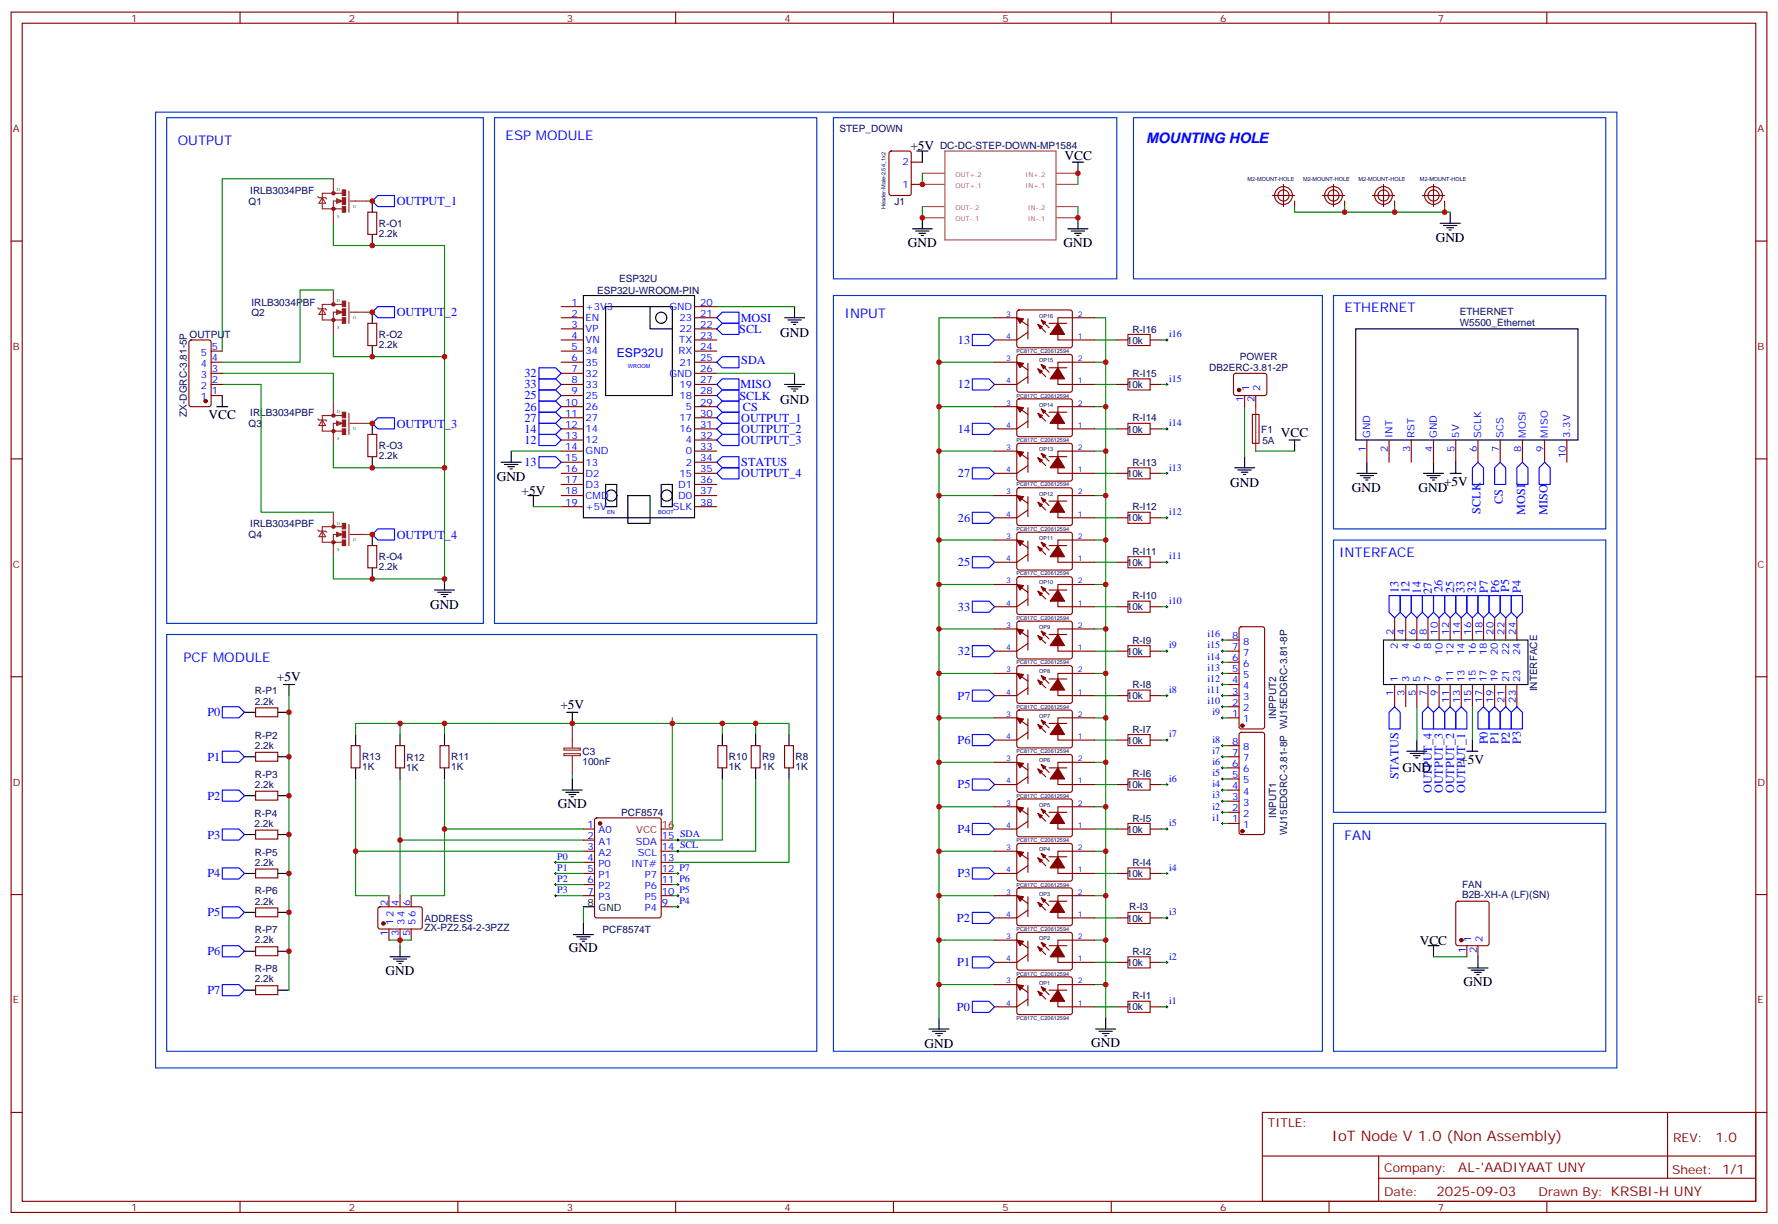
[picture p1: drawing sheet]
<svg xmlns="http://www.w3.org/2000/svg" width="564mm" height="389mm" viewBox="0 0 564 389" stroke-linecap="round" stroke-linejoin="round" font-family="sans-serif">
<defs><g id="words">
<text font-size="4.6" fill="#00f" x="363.9" y="45.3">MOUNTING HOLE</text>
<text font-size="4.6" fill="#800" x="422.8" y="362.1">IoT Node V 1.0 (Non Assembly)</text>
<g font-size="4.2" fill="#00f">
<text x="56.4" y="46.2">OUTPUT</text>
<text x="160.5" y="44.4">ESP MODULE</text>
<text x="268.1" y="100.9">INPUT</text>
<text x="426.9" y="99.1">ETHERNET</text>
<text x="425.1" y="176.7">INTERFACE</text>
<text x="58.2" y="210.2">PCF MODULE</text>
<text x="426.9" y="266.7">FAN</text>
</g>
<g font-size="4.2">
<text x="289" y="47.6">+5V</text>
<text x="338" y="50.8">VCC</text>
<text x="455.8" y="76.9">GND</text>
<text x="288.2" y="78.3">GND</text>
<text x="337.6" y="78.3">GND</text>
<text x="247.6" y="106.9">GND</text>
<text x="247.6" y="128.1">GND</text>
<text x="66.2" y="133.1">VCC</text>
<text x="406.6" y="138.6">VCC</text>
<text x="157.7" y="152.8">GND</text>
<text x="390.5" y="154.6">GND</text>
<text x="458.4" y="154.2">+5V</text>
<text x="165.6" y="157">+5V</text>
<text x="429.2" y="156.3">GND</text>
<text x="450.4" y="156.3">GND</text>
<text x="136.5" y="193.4">GND</text>
<text x="87.9" y="216.2">+5V</text>
<text x="177.9" y="225">+5V</text>
<text x="445.2" y="245.2">GND</text>
<text x="463.6" y="242.4">+5V</text>
<text x="177.1" y="256.4">GND</text>
<text x="450.7" y="299.8">VCC</text>
<text x="180.6" y="302.3">GND</text>
<text x="122.4" y="309.4">GND</text>
<text x="464.6" y="312.9">GND</text>
<text x="293.5" y="332.7">GND</text>
<text x="346.4" y="332.3">GND</text>
</g>
<g font-size="4.2" fill="#800">
<text x="544.6" y="362.4">1.0</text>
<text x="462.9" y="371.9">AL-'AADIYAAT UNY</text>
<text x="456" y="379.7">2025-09-03</text>
</g>
<g font-size="3.9" fill="#00f">
<text x="125.9" y="65.1">OUTPUT_1</text>
<text x="125.9" y="100.4">OUTPUT_2</text>
<text x="234.7" y="105.7">SCL</text>
<text x="235.2" y="102.1">MOSI</text>
<text x="195.8" y="113.2">ESP32U</text>
<text x="304.1" y="109.2">13</text>
<text x="166.5" y="119.8">32</text>
<text x="235.3" y="115.7">SDA</text>
<text x="166.5" y="123.3">33</text>
<text x="235.1" y="123.3">MISO</text>
<text x="304.1" y="123.3">12</text>
<text x="166.5" y="126.8">25</text>
<text x="166.5" y="130.3">26</text>
<text x="234.7" y="127">SCLK</text>
<text x="235.8" y="130.3">CS</text>
<text x="125.9" y="135.8">OUTPUT_3</text>
<text x="166.5" y="137.4">14</text>
<text x="166.5" y="133.9">27</text>
<text x="235.3" y="137.4">OUTPUT_2</text>
<text x="235.3" y="133.9">OUTPUT_1</text>
<text x="304.1" y="137.4">14</text>
<text x="166.5" y="140.9">12</text>
<text x="235.3" y="141">OUTPUT_3</text>
<text x="166.5" y="148">13</text>
<text x="235.3" y="148">STATUS</text>
<text x="235.3" y="151.5">OUTPUT_4</text>
<text x="304.1" y="151.5">27</text>
<text x="477.1" y="160" transform="rotate(-90 477.1 160)">CS</text>
<text x="304.1" y="165.6">26</text>
<text x="470" y="163.1" transform="rotate(-90 470 163.1)">SCLK</text>
<text x="484.2" y="163.5" transform="rotate(-90 484.2 163.5)">MOSI</text>
<text x="491.2" y="163.3" transform="rotate(-90 491.2 163.3)">MISO</text>
<text x="125.9" y="171">OUTPUT_4</text>
<text x="304.1" y="179.7">25</text>
<text x="444" y="188.3" transform="rotate(-90 444 188.3)">13</text>
<text x="447.5" y="188.3" transform="rotate(-90 447.5 188.3)">12</text>
<text x="451" y="188.4" transform="rotate(-90 451 188.4)">14</text>
<text x="454.6" y="188.5" transform="rotate(-90 454.6 188.5)">27</text>
<text x="457.9" y="187.9" transform="rotate(-90 457.9 187.9)">26</text>
<text x="461.6" y="188.3" transform="rotate(-90 461.6 188.3)">25</text>
<text x="465" y="188.4" transform="rotate(-90 465 188.4)">33</text>
<text x="468.5" y="188.4" transform="rotate(-90 468.5 188.4)">32</text>
<text x="472.4" y="188.1" transform="rotate(-90 472.4 188.1)">P7</text>
<text x="475.9" y="188.1" transform="rotate(-90 475.9 188.1)">P6</text>
<text x="479.1" y="187.9" transform="rotate(-90 479.1 187.9)">P5</text>
<text x="482.8" y="188.2" transform="rotate(-90 482.8 188.2)">P4</text>
<text x="304.1" y="193.8">33</text>
<text x="304.1" y="207.9">32</text>
<text x="65.9" y="227.3">P0</text>
<text x="304" y="222">P7</text>
<text x="304" y="236.2">P6</text>
<text x="472.4" y="236.3" transform="rotate(-90 472.4 236.3)">P0</text>
<text x="475.7" y="236.1" transform="rotate(-90 475.7 236.1)">P1</text>
<text x="479.3" y="236.3" transform="rotate(-90 479.3 236.3)">P2</text>
<text x="482.8" y="236.1" transform="rotate(-90 482.8 236.1)">P3</text>
<text x="65.9" y="241.5">P1</text>
<text x="304" y="250.3">P5</text>
<text x="444" y="247.2" transform="rotate(-90 444 247.2)">STATUS</text>
<text x="454.6" y="251.8" transform="rotate(-90 454.6 251.8)">OUTPUT_4</text>
<text x="458.1" y="251.8" transform="rotate(-90 458.1 251.8)">OUTPUT_3</text>
<text x="461.6" y="251.8" transform="rotate(-90 461.6 251.8)">OUTPUT_2</text>
<text x="465.1" y="251.8" transform="rotate(-90 465.1 251.8)">OUTPUT_1</text>
<text x="65.9" y="253.8">P2</text>
<text x="65.9" y="266.2">P3</text>
<text x="304" y="264.4">P4</text>
<text x="65.9" y="278.5">P4</text>
<text x="304" y="278.5">P3</text>
<text x="65.9" y="290.8">P5</text>
<text x="303.8" y="292.7">P2</text>
<text x="65.9" y="303.2">P6</text>
<text x="303.9" y="306.7">P1</text>
<text x="65.9" y="315.5">P7</text>
<text x="303.8" y="321">P0</text>
</g>
<g font-size="3.9" fill="#800">
<text x="402.5" y="357.7">TITLE:</text>
<text x="531.1" y="362.4">REV:</text>
<text x="439.4" y="371.9">Company:</text>
<text x="530.8" y="372.5">Sheet: 1/1</text>
<text x="439.4" y="379.6">Date:</text>
<text x="488.5" y="379.6">Drawn By: KRSBI-H UNY</text>
</g>
<g font-size="3.2" fill="#800">
<text x="41.6" y="6.8">1</text>
<text x="110.8" y="6.8">2</text>
<text x="179.9" y="6.8">3</text>
<text x="249.1" y="6.8">4</text>
<text x="318.2" y="6.8">5</text>
<text x="387.3" y="6.8">6</text>
<text x="456.5" y="6.8">7</text>
<text x="4.1" y="41.9">A</text>
<text x="557.9" y="41.9">A</text>
<text x="4.1" y="111.1">B</text>
<text x="557.9" y="111.1">B</text>
<text x="4.1" y="180.2">C</text>
<text x="557.9" y="180.2">C</text>
<text x="4.1" y="249.4">D</text>
<text x="557.9" y="249.4">D</text>
<text x="4.1" y="318.5">E</text>
<text x="557.9" y="318.5">E</text>
<text x="41.6" y="384.3">1</text>
<text x="110.8" y="384.3">2</text>
<text x="179.9" y="384.3">3</text>
<text x="249.1" y="384.3">4</text>
<text x="318.2" y="384.3">5</text>
<text x="387.3" y="384.3">6</text>
<text x="456.5" y="384.3">7</text>
</g>
<g font-size="3.2" fill="#000080">
<text x="266.5" y="42">STEP_DOWN</text>
<text x="298.4" y="47.3">DC-DC-STEP-DOWN-MP1584</text>
<text x="78.9" y="65">Q1</text>
<text x="79.4" y="61.4">IRLB3034PBF</text>
<text x="284" y="65">J1</text>
<text x="120.3" y="75.1">2.2k</text>
<text x="120.3" y="72">R-O1</text>
<text x="196.5" y="89.6">ESP32U</text>
<text x="189.6" y="93.2">ESP32U-WROOM-PIN</text>
<text x="79.9" y="97.3">IRLB3034PBF</text>
<text x="79.9" y="100.4">Q2</text>
<text x="463.4" y="100">ETHERNET</text>
<text x="60.2" y="107.3">OUTPUT</text>
<text x="120.3" y="107.3">R-O2</text>
<text x="359.5" y="105.5">R-I16</text>
<text x="463.4" y="103.3">W5500_Ethernet</text>
<text x="120.3" y="110.4">2.2k</text>
<text x="357.7" y="109.1">10k</text>
<text x="359.5" y="119.7">R-I15</text>
<text x="383.9" y="117.8">DB2ERC-3.81-2P</text>
<text x="393.6" y="114.3">POWER</text>
<text x="357.7" y="123.2">10k</text>
<text x="79.4" y="132">IRLB3034PBF</text>
<text x="59.3" y="132.3" transform="rotate(-90 59.3 132.3)">ZX-DGRC-3.81-5P</text>
<text x="78.9" y="135.5">Q3</text>
<text x="357.7" y="137.3">10k</text>
<text x="359.5" y="133.8">R-I14</text>
<text x="400.4" y="137.3">F1</text>
<text x="120.3" y="142.6">R-O3</text>
<text x="400.8" y="140.8">5A</text>
<text x="120.3" y="145.7">2.2k</text>
<text x="359.5" y="147.9">R-I13</text>
<text x="357.7" y="151.4">10k</text>
<text x="359.5" y="162">R-I12</text>
<text x="79.4" y="167.3">IRLB3034PBF</text>
<text x="357.7" y="165.5">10k</text>
<text x="78.9" y="170.8">Q4</text>
<text x="120.3" y="177.9">R-O4</text>
<text x="357.7" y="179.6">10k</text>
<text x="359.5" y="176.1">R-I11</text>
<text x="120.3" y="181">2.2k</text>
<text x="359.5" y="190.2">R-I10</text>
<text x="357.7" y="193.7">10k</text>
<text x="357.7" y="207.8">10k</text>
<text x="359.5" y="204.3">R-I9</text>
<text x="80.9" y="220.4">R-P1</text>
<text x="357.7" y="222">10k</text>
<text x="359.5" y="218.4">R-I8</text>
<text x="487.9" y="219.5" transform="rotate(-90 487.9 219.5)">INTERFACE</text>
<text x="80.9" y="223.6">2.2k</text>
<text x="359.5" y="232.5">R-I7</text>
<text x="405.1" y="228.1" transform="rotate(-90 405.1 228.1)">INPPUT2</text>
<text x="80.9" y="237.7">2.2k</text>
<text x="80.9" y="234.5">R-P2</text>
<text x="184.9" y="239.6">C3</text>
<text x="357.7" y="236.1">10k</text>
<text x="115" y="241.3">R13</text>
<text x="115" y="244.6">1K</text>
<text x="129" y="244.6">1K</text>
<text x="129" y="241.4">R12</text>
<text x="143.2" y="241.3">R11</text>
<text x="143.2" y="244.6">1K</text>
<text x="184.9" y="242.8">100nF</text>
<text x="231.4" y="241.3">R10</text>
<text x="231.4" y="244.6">1K</text>
<text x="242" y="241.3">R9</text>
<text x="242" y="244.6">1K</text>
<text x="252.6" y="241.3">R8</text>
<text x="252.6" y="244.6">1K</text>
<text x="80.9" y="250.1">2.2k</text>
<text x="80.9" y="246.9">R-P3</text>
<text x="357.7" y="250.2">10k</text>
<text x="359.5" y="246.7">R-I6</text>
<text x="80.8" y="262.4">2.2k</text>
<text x="80.8" y="259.2">R-P4</text>
<text x="197.2" y="259">PCF8574</text>
<text x="359.5" y="260.8">R-I5</text>
<text x="405.1" y="259.5" transform="rotate(-90 405.1 259.5)">INPUT1</text>
<text x="357.7" y="264.3">10k</text>
<text x="408.6" y="265.1" transform="rotate(-90 408.6 265.1)">WJ15EDGRC-3.81-8P WJ15EDGRC-3.81-8P</text>
<text x="80.9" y="274.8">2.2k</text>
<text x="80.9" y="271.6">R-P5</text>
<text x="359.5" y="274.9">R-I4</text>
<text x="357.7" y="278.4">10k</text>
<text x="464.1" y="281.9">FAN</text>
<text x="80.9" y="287.1">2.2k</text>
<text x="80.9" y="283.9">R-P6</text>
<text x="464.1" y="285">B2B-XH-A (LF)(SN)</text>
<text x="134.8" y="292.5">ADDRESS</text>
<text x="357.7" y="292.5">10k</text>
<text x="358.5" y="289">R-I3</text>
<text x="80.9" y="299.5">2.2k</text>
<text x="80.9" y="296.3">R-P7</text>
<text x="134.8" y="295.6">ZX-PZ2.54-2-3PZZ</text>
<text x="191.3" y="296">PCF8574T</text>
<text x="359.5" y="303.1">R-I2</text>
<text x="80.9" y="311.8">2.2k</text>
<text x="80.9" y="308.6">R-P8</text>
<text x="357.7" y="306.6">10k</text>
<text x="359.5" y="317.2">R-I1</text>
<text x="357.7" y="320.7">10k</text>
</g>
<g font-size="3.2" fill="#00f">
<text x="286.6" y="52.5">2</text>
<text x="286.6" y="59.6">1</text>
<text x="181.4" y="97">1</text>
<text x="181.4" y="100.5">2</text>
<text x="185.9" y="98.4">+3V3</text>
<text x="185.9" y="101.9">EN</text>
<text x="212.5" y="98.4">GND</text>
<text x="215.7" y="101.9">23</text>
<text x="222.2" y="100.5">21</text>
<text x="222.2" y="97">20</text>
<text x="181.4" y="104">3</text>
<text x="181.4" y="107.6">4</text>
<text x="185.9" y="105.4">VP</text>
<text x="215.7" y="105.4">22</text>
<text x="222.2" y="107.6">23</text>
<text x="222.2" y="104">22</text>
<text x="371.1" y="107">i16</text>
<text x="63.7" y="112.9">5</text>
<text x="67.2" y="111.1">5</text>
<text x="181.4" y="111.1">5</text>
<text x="185.9" y="109">VN</text>
<text x="185.9" y="112.5">34</text>
<text x="215.4" y="112.5">RX</text>
<text x="215.6" y="109">TX</text>
<text x="222.2" y="111.1">24</text>
<text x="63.7" y="119.9">3</text>
<text x="63.7" y="116.4">4</text>
<text x="67.2" y="118.1">3</text>
<text x="67.2" y="114.6">4</text>
<text x="181.4" y="114.6">6</text>
<text x="181.4" y="118.1">7</text>
<text x="185.9" y="116">35</text>
<text x="185.9" y="119.6">32</text>
<text x="212.5" y="119.6">GND</text>
<text x="215.7" y="116">21</text>
<text x="222.2" y="118.1">26</text>
<text x="222.2" y="114.6">25</text>
<text x="63.7" y="123.4">2</text>
<text x="67.2" y="125.2">1</text>
<text x="67.2" y="121.7">2</text>
<text x="181.4" y="121.7">8</text>
<text x="181.4" y="125.2">9</text>
<text x="185.9" y="123.1">33</text>
<text x="215.7" y="123.1">19</text>
<text x="222.2" y="125.2">28</text>
<text x="222.2" y="121.7">27</text>
<text x="371.1" y="121.1">i15</text>
<text x="396.5" y="124.2" transform="rotate(-90 396.5 124.2)">1</text>
<text x="400" y="124.2" transform="rotate(-90 400 124.2)">2</text>
<text x="63.7" y="127">1</text>
<text x="179.4" y="128.7">10</text>
<text x="185.9" y="126.6">25</text>
<text x="185.9" y="130.1">26</text>
<text x="215.7" y="126.6">18</text>
<text x="217.8" y="130.1">5</text>
<text x="222.2" y="128.7">29</text>
<text x="394.8" y="127.7" transform="rotate(-90 394.8 127.7)">1</text>
<text x="398.3" y="127.7" transform="rotate(-90 398.3 127.7)">2</text>
<text x="179.4" y="132.3">11</text>
<text x="179.4" y="135.8">12</text>
<text x="185.9" y="133.7">27</text>
<text x="185.9" y="137.2">14</text>
<text x="215.7" y="137.2">16</text>
<text x="215.7" y="133.7">17</text>
<text x="222.2" y="135.8">31</text>
<text x="222.2" y="132.3">30</text>
<text x="371.1" y="135.3">i14</text>
<text x="179.4" y="139.3">13</text>
<text x="179.4" y="142.8">14</text>
<text x="185.9" y="140.7">12</text>
<text x="217.8" y="140.7">4</text>
<text x="222.2" y="142.8">33</text>
<text x="222.2" y="139.3">32</text>
<text x="433.6" y="143.4" transform="rotate(-90 433.6 143.4)">1</text>
<text x="435" y="139" transform="rotate(-90 435 139)">GND</text>
<text x="440.6" y="143.4" transform="rotate(-90 440.6 143.4)">2</text>
<text x="442" y="139" transform="rotate(-90 442 139)">INT</text>
<text x="447.7" y="143.4" transform="rotate(-90 447.7 143.4)">3</text>
<text x="449.1" y="139" transform="rotate(-90 449.1 139)">RST</text>
<text x="454.7" y="143.4" transform="rotate(-90 454.7 143.4)">4</text>
<text x="456.1" y="139" transform="rotate(-90 456.1 139)">GND</text>
<text x="461.8" y="143.4" transform="rotate(-90 461.8 143.4)">5</text>
<text x="463.2" y="139" transform="rotate(-90 463.2 139)">5V</text>
<text x="468.8" y="143.4" transform="rotate(-90 468.8 143.4)">6</text>
<text x="470.3" y="139" transform="rotate(-90 470.3 139)">SCLK</text>
<text x="475.9" y="143.4" transform="rotate(-90 475.9 143.4)">7</text>
<text x="477.3" y="139" transform="rotate(-90 477.3 139)">SCS</text>
<text x="483" y="143.4" transform="rotate(-90 483 143.4)">8</text>
<text x="484.4" y="139" transform="rotate(-90 484.4 139)">MOSI</text>
<text x="490" y="143.4" transform="rotate(-90 490 143.4)">9</text>
<text x="491.4" y="139" transform="rotate(-90 491.4 139)">MISO</text>
<text x="498.5" y="139" transform="rotate(-90 498.5 139)">3.3V</text>
<text x="179.4" y="146.4">15</text>
<text x="179.4" y="149.9">16</text>
<text x="185.9" y="144.3">GND</text>
<text x="185.9" y="147.8">13</text>
<text x="217.8" y="147.8">2</text>
<text x="217.8" y="144.3">0</text>
<text x="222.2" y="149.9">35</text>
<text x="222.2" y="146.4">34</text>
<text x="371.1" y="149.4">i13</text>
<text x="497.1" y="145.5" transform="rotate(-90 497.1 145.5)">10</text>
<text x="179.4" y="153.4">17</text>
<text x="185.9" y="151.3">D2</text>
<text x="185.9" y="154.8">D3</text>
<text x="215.3" y="154.8">D1</text>
<text x="215.7" y="151.3">15</text>
<text x="222.2" y="153.4">36</text>
<text x="179.4" y="157">18</text>
<text x="179.4" y="160.5">19</text>
<text x="185.9" y="158.4">CMD</text>
<text x="185.9" y="161.9">+5V</text>
<text x="213.6" y="161.9">SLK</text>
<text x="215.3" y="158.4">D0</text>
<text x="222.2" y="160.5">38</text>
<text x="222.2" y="157">37</text>
<text x="371.1" y="163.5">i12</text>
<text x="371.1" y="177.6">i11</text>
<text x="371.1" y="191.7">i10</text>
<text x="383.3" y="202.3">i16</text>
<text x="391.2" y="202.8">8</text>
<text x="442.4" y="201.4" transform="rotate(-90 442.4 201.4)">2</text>
<text x="445.9" y="201.4" transform="rotate(-90 445.9 201.4)">4</text>
<text x="449.4" y="201.4" transform="rotate(-90 449.4 201.4)">6</text>
<text x="453" y="201.4" transform="rotate(-90 453 201.4)">8</text>
<text x="456.5" y="201.4" transform="rotate(-90 456.5 201.4)">10</text>
<text x="460" y="201.4" transform="rotate(-90 460 201.4)">12</text>
<text x="463.5" y="201.4" transform="rotate(-90 463.5 201.4)">14</text>
<text x="467.1" y="201.4" transform="rotate(-90 467.1 201.4)">16</text>
<text x="470.6" y="201.4" transform="rotate(-90 470.6 201.4)">18</text>
<text x="474.1" y="201.4" transform="rotate(-90 474.1 201.4)">20</text>
<text x="477.7" y="201.4" transform="rotate(-90 477.7 201.4)">22</text>
<text x="481.2" y="201.4" transform="rotate(-90 481.2 201.4)">24</text>
<text x="371.1" y="205.8">i9</text>
<text x="383.3" y="205.8">i15</text>
<text x="383.3" y="209.3">i14</text>
<text x="391.2" y="209.9">6</text>
<text x="391.2" y="206.3">7</text>
<text x="394.7" y="208.1">7</text>
<text x="394.7" y="204.6">8</text>
<text x="443.8" y="205.9" transform="rotate(-90 443.8 205.9)">2</text>
<text x="447.3" y="205.9" transform="rotate(-90 447.3 205.9)">4</text>
<text x="450.8" y="205.9" transform="rotate(-90 450.8 205.9)">6</text>
<text x="454.4" y="205.9" transform="rotate(-90 454.4 205.9)">8</text>
<text x="457.9" y="207.9" transform="rotate(-90 457.9 207.9)">10</text>
<text x="461.4" y="207.9" transform="rotate(-90 461.4 207.9)">12</text>
<text x="465" y="207.9" transform="rotate(-90 465 207.9)">14</text>
<text x="468.5" y="207.9" transform="rotate(-90 468.5 207.9)">16</text>
<text x="472" y="207.9" transform="rotate(-90 472 207.9)">18</text>
<text x="475.5" y="207.9" transform="rotate(-90 475.5 207.9)">20</text>
<text x="479.1" y="207.9" transform="rotate(-90 479.1 207.9)">22</text>
<text x="482.6" y="207.9" transform="rotate(-90 482.6 207.9)">24</text>
<text x="383.3" y="212.9">i13</text>
<text x="391.2" y="213.4">5</text>
<text x="394.7" y="215.2">5</text>
<text x="394.7" y="211.6">6</text>
<text x="371.1" y="219.9">i8</text>
<text x="383.3" y="219.9">i11</text>
<text x="383.3" y="216.4">i12</text>
<text x="391.2" y="220.5">3</text>
<text x="391.2" y="216.9">4</text>
<text x="394.7" y="218.7">4</text>
<text x="442.4" y="221.1" transform="rotate(-90 442.4 221.1)">1</text>
<text x="443.8" y="216.6" transform="rotate(-90 443.8 216.6)">1</text>
<text x="445.9" y="221.1" transform="rotate(-90 445.9 221.1)">3</text>
<text x="447.3" y="216.6" transform="rotate(-90 447.3 216.6)">3</text>
<text x="449.4" y="221.1" transform="rotate(-90 449.4 221.1)">5</text>
<text x="450.8" y="216.6" transform="rotate(-90 450.8 216.6)">5</text>
<text x="453" y="221.1" transform="rotate(-90 453 221.1)">7</text>
<text x="454.4" y="216.6" transform="rotate(-90 454.4 216.6)">7</text>
<text x="456.5" y="221.1" transform="rotate(-90 456.5 221.1)">9</text>
<text x="457.9" y="216.6" transform="rotate(-90 457.9 216.6)">9</text>
<text x="461.4" y="216.6" transform="rotate(-90 461.4 216.6)">11</text>
<text x="465" y="216.6" transform="rotate(-90 465 216.6)">13</text>
<text x="468.5" y="216.6" transform="rotate(-90 468.5 216.6)">15</text>
<text x="472" y="216.6" transform="rotate(-90 472 216.6)">17</text>
<text x="475.5" y="216.6" transform="rotate(-90 475.5 216.6)">19</text>
<text x="479.1" y="216.6" transform="rotate(-90 479.1 216.6)">21</text>
<text x="482.6" y="216.6" transform="rotate(-90 482.6 216.6)">23</text>
<text x="383.3" y="223.4">i10</text>
<text x="384.9" y="227">i9</text>
<text x="391.2" y="227.5">1</text>
<text x="391.2" y="224">2</text>
<text x="394.7" y="225.7">2</text>
<text x="394.7" y="222.2">3</text>
<text x="460" y="223.1" transform="rotate(-90 460 223.1)">11</text>
<text x="463.5" y="223.1" transform="rotate(-90 463.5 223.1)">13</text>
<text x="467.1" y="223.1" transform="rotate(-90 467.1 223.1)">15</text>
<text x="470.6" y="223.1" transform="rotate(-90 470.6 223.1)">17</text>
<text x="474.1" y="223.1" transform="rotate(-90 474.1 223.1)">19</text>
<text x="477.7" y="223.1" transform="rotate(-90 477.7 223.1)">21</text>
<text x="481.2" y="223.1" transform="rotate(-90 481.2 223.1)">23</text>
<text x="394.7" y="229.3">1</text>
<text x="371.1" y="234">i7</text>
<text x="384.9" y="235.8">i8</text>
<text x="384.9" y="239.3">i7</text>
<text x="391.2" y="239.9">7</text>
<text x="391.2" y="236.3">8</text>
<text x="394.7" y="238.1">8</text>
<text x="384.9" y="242.9">i6</text>
<text x="391.2" y="243.4">6</text>
<text x="394.7" y="245.1">6</text>
<text x="394.7" y="241.6">7</text>
<text x="371.1" y="248.1">i6</text>
<text x="384.9" y="246.4">i5</text>
<text x="384.9" y="249.9">i4</text>
<text x="391.2" y="250.4">4</text>
<text x="391.2" y="246.9">5</text>
<text x="394.7" y="248.7">5</text>
<text x="384.9" y="253.4">i3</text>
<text x="384.9" y="257">i2</text>
<text x="391.2" y="257.5">2</text>
<text x="391.2" y="254">3</text>
<text x="394.7" y="255.7">3</text>
<text x="394.7" y="252.2">4</text>
<text x="186.5" y="262.8">1</text>
<text x="371.1" y="262.3">i5</text>
<text x="384.9" y="260.5">i1</text>
<text x="391.2" y="261">1</text>
<text x="394.7" y="262.8">1</text>
<text x="394.7" y="259.3">2</text>
<text x="186.5" y="269.8">3</text>
<text x="186.5" y="266.3">2</text>
<text x="190" y="268.1">A1</text>
<text x="190" y="264.5">A0</text>
<text x="201.8" y="268.1">SDA</text>
<text x="210.1" y="266.3">15 SDA</text>
<text x="210.1" y="269.8">14 SCL</text>
<text x="176.9" y="272.8">P0</text>
<text x="186.5" y="273.4">4</text>
<text x="190" y="275.1">P0</text>
<text x="190" y="271.6">A2</text>
<text x="200.3" y="275.1">INT#</text>
<text x="202.4" y="271.6">SCL</text>
<text x="210.1" y="273.4">13</text>
<text x="176.9" y="276.4">P1</text>
<text x="176.9" y="279.9">P2</text>
<text x="186.5" y="280.4">6</text>
<text x="186.5" y="276.9">5</text>
<text x="190" y="278.7">P1</text>
<text x="204.7" y="278.7">P7</text>
<text x="210.1" y="276.9">12 P7</text>
<text x="210.1" y="280.4">11 P6</text>
<text x="371.1" y="276.4">i4</text>
<text x="123.1" y="287.7" transform="rotate(-90 123.1 287.7)">2</text>
<text x="126.6" y="287.7" transform="rotate(-90 126.6 287.7)">4</text>
<text x="130.2" y="287.7" transform="rotate(-90 130.2 287.7)">6</text>
<text x="176.9" y="283.4">P3</text>
<text x="186.5" y="284">7</text>
<text x="190" y="285.7">P3</text>
<text x="190" y="282.2">P2</text>
<text x="204.7" y="282.2">P6</text>
<text x="204.7" y="285.7">P5</text>
<text x="210.1" y="284">10 P5</text>
<text x="210.1" y="287.5">9</text>
<text x="215.7" y="287">P4</text>
<text x="124.9" y="293.6" transform="rotate(-90 124.9 293.6)">12</text>
<text x="128.4" y="293.6" transform="rotate(-90 128.4 293.6)">34</text>
<text x="131.9" y="293.6" transform="rotate(-90 131.9 293.6)">56</text>
<text x="204.7" y="289.2">P4</text>
<text x="371.1" y="290.5">i3</text>
<text x="123.1" y="297.1" transform="rotate(-90 123.1 297.1)">1</text>
<text x="126.6" y="297.1" transform="rotate(-90 126.6 297.1)">3</text>
<text x="130.2" y="297.1" transform="rotate(-90 130.2 297.1)">5</text>
<text x="467.1" y="298.9" transform="rotate(-90 467.1 298.9)">1</text>
<text x="470.6" y="298.9" transform="rotate(-90 470.6 298.9)">2</text>
<text x="371.1" y="304.6">i2</text>
<text x="465.3" y="302.4" transform="rotate(-90 465.3 302.4)">1</text>
<text x="468.8" y="302.4" transform="rotate(-90 468.8 302.4)">2</text>
<text x="371.1" y="318.7">i1</text>
</g>
<g font-size="3.2" fill="#f00">
<text x="210.1" y="262.8">16</text>
<text x="202" y="264.5">VCC</text>
</g>
<g font-size="3.2">
<text x="186.5" y="287.5">8</text>
<text x="190" y="289.2">GND</text>
</g>
<g font-size="2.5" fill="#00f">
<text x="319.5" y="100.5">3</text>
<text x="342.2" y="100.5">2</text>
<text x="319.5" y="107.6">4</text>
<text x="342.2" y="107.6">1</text>
<text x="319.5" y="114.6">3</text>
<text x="342.2" y="114.6">2</text>
<text x="319.5" y="121.7">4</text>
<text x="342.2" y="121.7">1</text>
<text x="319.5" y="128.7">3</text>
<text x="342.2" y="128.7">2</text>
<text x="319.5" y="135.8">4</text>
<text x="342.2" y="135.8">1</text>
<text x="319.5" y="142.8">3</text>
<text x="342.2" y="142.8">2</text>
<text x="319.5" y="149.9">4</text>
<text x="342.2" y="149.9">1</text>
<text x="319.5" y="157">3</text>
<text x="342.2" y="157">2</text>
<text x="319.5" y="164">4</text>
<text x="342.2" y="164">1</text>
<text x="319.5" y="171.1">3</text>
<text x="342.2" y="171.1">2</text>
<text x="319.5" y="178.1">4</text>
<text x="342.2" y="178.1">1</text>
<text x="319.5" y="185.2">3</text>
<text x="342.2" y="185.2">2</text>
<text x="319.5" y="192.2">4</text>
<text x="342.2" y="192.2">1</text>
<text x="319.5" y="199.3">3</text>
<text x="342.2" y="199.3">2</text>
<text x="319.5" y="206.3">4</text>
<text x="342.2" y="206.3">1</text>
<text x="319.5" y="213.4">3</text>
<text x="342.2" y="213.4">2</text>
<text x="319.5" y="220.5">4</text>
<text x="342.2" y="220.5">1</text>
<text x="319.5" y="227.5">3</text>
<text x="342.2" y="227.5">2</text>
<text x="319.5" y="234.6">4</text>
<text x="342.2" y="234.6">1</text>
<text x="319.5" y="241.6">3</text>
<text x="342.2" y="241.6">2</text>
<text x="319.5" y="248.7">4</text>
<text x="342.2" y="248.7">1</text>
<text x="319.5" y="255.7">3</text>
<text x="342.2" y="255.7">2</text>
<text x="319.5" y="262.8">4</text>
<text x="342.2" y="262.8">1</text>
<text x="319.5" y="269.8">3</text>
<text x="342.2" y="269.8">2</text>
<text x="319.5" y="276.9">4</text>
<text x="342.2" y="276.9">1</text>
<text x="319.5" y="284">3</text>
<text x="342.2" y="284">2</text>
<text x="319.5" y="291">4</text>
<text x="342.2" y="291">1</text>
<text x="319.5" y="298.1">3</text>
<text x="342.2" y="298.1">2</text>
<text x="319.5" y="305.1">4</text>
<text x="342.2" y="305.1">1</text>
<text x="319.5" y="312.2">3</text>
<text x="342.2" y="312.2">2</text>
<text x="319.5" y="319.2">4</text>
<text x="342.2" y="319.2">1</text>
</g>
<g font-size="2.1" fill="#a54b4b">
<text x="303.3" y="56">OUT+.2</text>
<text x="303.3" y="59.6">OUT+.1</text>
<text x="325.6" y="56">IN+.2</text>
<text x="325.6" y="59.6">IN+.1</text>
<text x="303.3" y="70.1">OUT-.1</text>
<text x="303.3" y="66.6">OUT-.2</text>
<text x="326.3" y="70.1">IN-.1</text>
<text x="326.3" y="66.6">IN-.2</text>
</g>
<g font-size="1.8" fill="#000080">
<text x="396" y="57.4">M2-MOUNT-HOLE</text>
<text x="413.7" y="57.4">M2-MOUNT-HOLE</text>
<text x="431.3" y="57.4">M2-MOUNT-HOLE</text>
<text x="450.7" y="57.4">M2-MOUNT-HOLE</text>
<text x="281.1" y="66.4" transform="rotate(-90 281.1 66.4)">Header-Male-2.54_1x2</text>
<text x="329.8" y="100.9">OP16</text>
<text x="322.7" y="112.1">PC817C_C20612594</text>
<text x="329.8" y="115">OP15</text>
<text x="322.7" y="126.2">PC817C_C20612594</text>
<text x="329.8" y="129.1">OP14</text>
<text x="322.7" y="140.3">PC817C_C20612594</text>
<text x="329.8" y="143.2">OP13</text>
<text x="322.7" y="154.4">PC817C_C20612594</text>
<text x="329.8" y="157.3">OP12</text>
<text x="322.7" y="168.5">PC817C_C20612594</text>
<text x="329.8" y="171.4">OP11</text>
<text x="322.7" y="182.6">PC817C_C20612594</text>
<text x="329.8" y="185.5">OP10</text>
<text x="322.7" y="196.8">PC817C_C20612594</text>
<text x="329.8" y="199.6">OP9</text>
<text x="322.7" y="210.9">PC817C_C20612594</text>
<text x="329.8" y="213.7">OP8</text>
<text x="322.7" y="225">PC817C_C20612594</text>
<text x="329.8" y="227.9">OP7</text>
<text x="322.7" y="239.1">PC817C_C20612594</text>
<text x="329.8" y="242">OP6</text>
<text x="322.7" y="253.2">PC817C_C20612594</text>
<text x="329.8" y="256.1">OP5</text>
<text x="322.7" y="267.3">PC817C_C20612594</text>
<text x="329.8" y="270.2">OP4</text>
<text x="322.7" y="281.4">PC817C_C20612594</text>
<text x="329.8" y="284.3">OP3</text>
<text x="322.7" y="295.5">PC817C_C20612594</text>
<text x="329.8" y="298.4">OP2</text>
<text x="322.7" y="309.6">PC817C_C20612594</text>
<text x="329.8" y="312.5">OP1</text>
<text x="322.7" y="323.8">PC817C_C20612594</text>
</g>
<g font-size="1.8" fill="#00f">
<text x="199.3" y="116.7">WROOM</text>
<text x="192.7" y="163.2">EN</text>
<text x="209" y="163.2">BOOT</text>
</g>
<g font-size="1.4" fill="#238d23">
<text x="106.9" y="60.7">D</text>
<text x="112.1" y="66">G</text>
<text x="107" y="69.1">S</text>
<text x="106.9" y="95.9">D</text>
<text x="112.1" y="101.2">G</text>
<text x="107" y="104.4">S</text>
<text x="106.9" y="131.2">D</text>
<text x="112.1" y="136.5">G</text>
<text x="107" y="139.7">S</text>
<text x="106.9" y="166.5">D</text>
<text x="112.1" y="171.8">G</text>
<text x="107" y="175">S</text>
</g>
</g></defs>
<g fill="none" stroke="#870000" stroke-width=".35">
<path d="M3.5 3.8h557.4v381h-557.4zM7.1 7.4h550.3v373.9h-550.3zM76.2 3.8v3.6M145.3 3.8v3.6M214.5 3.8v3.6M283.6 3.8v3.6M352.8 3.8v3.6M421.9 3.8v3.6M491.1 3.8v3.6M282.5 48.1l.4-.2h5.7l.6 .5 .1 12.9-.5 .7-5.9 .1-.6-.5-.1-13zM289.3 58.5h3.5M289.3 51.5h3.5"/>
<path d="M407.5 58.5v7.1M423.3 58.5v7.1M439.2 58.5v7.1M455.1 58.5v7.1M3.5 76.5h3.6M116.8 67.3h2.8v7.1h-2.8zM403.9 62.1h7.1M411 63.8v1.8M419.8 62.1h7.1M426.9 63.8v1.8M435.7 62.1h7M442.7 63.8v1.8"/>
<path d="M451.6 62.1h7M458.6 63.8v1.8M557.4 76.5h3.5M178.2 97.3h7M220.5 97.3h7M323 98.6l.5-.2h16.5l.4 .7v10.9l-.7 .4-16.5-.1-.4-.6v-10.6zM60.2 108.1l.5-.2h5.6l.7 .4v20.1l-.4 .6-5.9 .1-.7-.5v-20zM67 111.4h3.6M67 115h3.6M67 118.5h3.6M116.8 102.6h2.8v7.1h-2.8zM178.2 100.9h7"/>
<path d="M178.2 104.4h7M178.2 107.9h7M178.2 111.4h7M178.2 115h7M178.2 118.5h7M220.5 100.9h7M220.5 104.4h7M220.5 107.9h7M220.5 111.4h7M220.5 115h7M220.5 118.5h7M315.7 100.9h7.1l3.5 2.4"/>
<path d="M315.7 115h7.1l3.5 2.4M323 112.7l.5-.2 16.5 .1 .4 .6v10.9l-.7 .4-16.5-.1-.4-.6v-10.6zM326.3 105.4l-3.5 2.5h-7.1M326.3 119.6l-3.5 2.4h-7.1M326.3 101.2v6.4M326.3 115.3v6.4M329.5 117.1l2.5 2.5M329.5 103l2.5 2.4M330.6 115.7l2.4 2.4M330.6 101.6l2.4 2.4M333 116.7h5.7M333 102.6h5.7"/>
<path d="M347.5 115h-11.7v7h11.7M347.5 100.9h-11.7v7h11.7M354.5 107.9h3.6M365.1 107.9h3.6M391.8 118.7l.5-.2 9.4 .1 .5 .6-.1 5.9-.6 .5-9.5-.1-.4-.7v-5.6zM67 122h3.6M67 125.6h3.6M116.8 137.9h2.8v7.1h-2.8zM178.2 122h7M178.2 125.6h7M178.2 129.1h7M178.2 132.6h7"/>
<path d="M178.2 136.1h7M178.2 139.7h7M220.5 122h7M220.5 125.6h7M220.5 129.1h7M220.5 132.6h7M220.5 136.1h7M220.5 139.7h7M315.7 129.1h7.1l3.5 2.5M323 126.8l.5-.2 16.5 .1 .4 .6v10.9l-.7 .4-16.5-.1-.4-.6v-10.6zM326.3 133.7l-3.5 2.4h-7.1M326.3 129.4v6.4"/>
<path d="M329.5 131.2l2.5 2.5M330.6 129.8l2.4 2.5M333 130.8h5.7M347.5 129.1h-11.7v7h11.7M354.5 122h3.6M354.5 136.1h3.6M365.1 122h3.6M365.1 136.1h3.6M395.1 125.6v3.5M397.6 131.6h2.1v9.1h-2.1zM398.6 125.6v3.5M433.9 139.7v7"/>
<path d="M441 139.7v7M448 139.7v7M455.1 139.7v7M462.1 139.7v7M469.2 139.7v7M476.2 139.7v7M483.3 139.7v7M490.4 139.7v7M497.4 139.7v7M3.5 145.7h3.6M178.2 143.2h7M178.2 146.7h7"/>
<path d="M178.2 150.2h7M178.2 153.8h7M178.2 157.3h7M220.5 143.2h7M220.5 146.7h7M220.5 150.2h7M220.5 153.8h7M220.5 157.3h7M315.7 143.2h7.1l3.5 2.5M315.7 157.3h7.1l3.5 2.5M323 155l.5-.2 16.5 .1 .4 .6v10.9l-.7 .4h-16.5l-.4-.7v-10.6zM323 140.9l.5-.2 16.5 .1 .4 .6v10.9l-.7 .4h-16.5l-.4-.7v-10.6z"/>
<path d="M326.3 147.8l-3.5 2.4h-7.1M326.3 143.5v6.4M326.3 157.7v6.3M329.5 159.4l2.5 2.5M329.5 145.3l2.5 2.5M330.6 158l2.4 2.5M330.6 143.9l2.4 2.5M333 159.1h5.7M333 145h5.7M347.5 157.3h-11.7v7.1h11.7M347.5 143.2h-11.7v7h11.7M354.5 150.2h3.6"/>
<path d="M365.1 150.2h3.6M557.4 145.7h3.5M116.8 173.2h2.8v7h-2.8zM178.2 160.8h7M220.5 160.8h7M315.7 171.4h7.1l3.5 2.5M323 169.2l.5-.3 16.5 .1 .4 .7v10.8l-.7 .4h-16.5l-.4-.7v-10.5zM326.3 161.9l-3.5 2.5h-7.1M326.3 176l-3.5 2.5h-7.1M326.3 171.8v6.3M329.5 173.5l2.5 2.5M330.6 172.1l2.4 2.5"/>
<path d="M333 173.2h5.7M347.5 171.4h-11.7v7.1h11.7M354.5 164.4h3.6M354.5 178.5h3.6M365.1 164.4h3.6M365.1 178.5h3.6M315.7 199.6h7.1l3.5 2.5M315.7 185.5h7.1l3.5 2.5M323 197.4l.5-.2h16.5l.4 .7v10.8l-.7 .5-16.5-.1-.4-.6v-10.6zM323 183.3l.5-.2h16.5l.4 .7v10.8l-.7 .5-16.5-.1-.4-.7v-10.5zM326.3 190.1l-3.5 2.5h-7.1M326.3 185.9v6.3"/>
<path d="M326.3 200v6.3M329.5 187.6l2.5 2.5M330.6 186.2l2.4 2.5M333 187.3h5.7M347.5 199.6h-11.7v7.1h11.7M347.5 185.5h-11.7v7.1h11.7M354.5 192.6h3.6M365.1 192.6h3.6M393.6 199.1l.5-.2h6.7l.6 .5 .1 31.3-.3 .5-.4 .2h-6.7l-.5-.2-.3-.5v-31.1zM442.7 196.1v7.1M446.3 196.1v7.1M449.8 196.1v7.1"/>
<path d="M453.3 196.1v7.1M456.8 196.1v7.1M460.4 196.1v7.1M463.9 196.1v7.1M467.4 196.1v7.1M471 196.1v7.1M474.5 196.1v7.1M478 196.1v7.1M481.5 196.1v7.1M3.5 214.8h3.6M315.7 213.7h7.1l3.5 2.5M323 211.5l.5-.2h16.5l.4 .7v10.8l-.7 .5-16.5-.1-.4-.6v-10.6z"/>
<path d="M326.3 204.2l-3.5 2.5h-7.1M326.3 218.3l-3.5 2.5h-7.1M326.3 214.1v6.4M329.5 215.9l2.5 2.4M329.5 201.8l2.5 2.4M330.6 214.5l2.4 2.4M330.6 200.3l2.4 2.5M333 215.5h5.7M333 201.4h5.7M347.5 213.7h-11.7v7.1h11.7M354.5 206.7h3.6M365.1 206.7h3.6"/>
<path d="M389.8 206.7h3.5M389.8 217.3h3.5M389.8 213.7h3.5M389.8 210.2h3.5M389.8 203.2h3.5M442.7 217.3v7M446.3 217.3v7M449.8 217.3v7M453.3 217.3v7M456.8 217.3v7M460.4 217.3v7M463.9 217.3v7"/>
<path d="M467.4 217.3v7M471 217.3v7M474.5 217.3v7M478 217.3v7M481.5 217.3v7M557.4 214.8h3.5M81.1 224.7h7.1v2.8h-7.1zM81.1 238.8h7.1v2.8h-7.1zM111.5 236.7h2.8v7h-2.8zM125.6 236.7h2.8v7h-2.8zM139.7 236.7h2.8v7h-2.8zM227.9 236.7h2.8v7h-2.8z"/>
<path d="M238.5 236.7h2.8v7h-2.8zM249.1 236.7h2.8v7h-2.8zM315.7 227.9h7.1l3.5 2.4M323 239.7l.5-.2 16.5 .1 .4 .6v10.9l-.7 .4-16.5-.1-.4-.6v-10.6zM323 225.6l.5-.2h16.5l.4 .7v10.9l-.7 .4-16.5-.1-.4-.6v-10.6zM326.3 232.4l-3.5 2.5h-7.1M326.3 228.2v6.4M329.5 230l2.5 2.4M330.6 228.6l2.4 2.4M333 229.6h5.7M347.5 227.9h-11.7v7h11.7M354.5 220.8h3.6"/>
<path d="M354.5 234.9h3.6M365.1 220.8h3.6M365.1 234.9h3.6M389.8 220.8h3.5M389.8 236.7h3.5M389.8 227.9h3.5M389.8 224.3h3.5M393.6 232.7l.5-.3h6.7l.6 .5 .1 31.3-.3 .5-.4 .2h-6.7l-.5-.2-.3-.5v-31zM81.1 251.1h7.1v2.9h-7.1zM189 259.8l.4-.2h19.8l.6 .4 .1 30.7-.5 .6-20 .1-.6-.5-.1-30.6zM315.7 256.1h7.1l3.5 2.5M315.7 242h7.1l3.5 2.4"/>
<path d="M323 253.8l.5-.2 16.5 .1 .4 .6v10.9l-.7 .4-16.5-.1-.4-.6v-10.6zM326.3 246.6l-3.5 2.4h-7.1M326.3 242.3v6.4M326.3 256.4v6.4M329.5 258.2l2.5 2.5M329.5 244.1l2.5 2.5M330.6 256.8l2.4 2.5M330.6 242.7l2.4 2.4M333 257.8h5.7M333 243.7h5.7M347.5 256.1h-11.7v7h11.7M347.5 242h-11.7v7h11.7"/>
<path d="M354.5 249h3.6M365.1 249h3.6M389.8 257.8h3.5M389.8 254.3h3.5M389.8 250.8h3.5M389.8 247.3h3.5M389.8 243.7h3.5M389.8 240.2h3.5M81.1 263.5h7.1v2.8h-7.1zM81.1 275.8h7.1v2.9h-7.1zM185.2 263.1h3.5M185.2 277.2h3.5"/>
<path d="M185.2 266.7h3.5M185.2 270.2h3.5M185.2 273.7h3.5M209.9 277.2h3.5M209.9 266.7h3.5M209.9 270.2h3.5M209.9 273.7h3.5M315.7 270.2h7.1l3.5 2.5M323 267.9l.5-.2 16.5 .1 .4 .6v10.9l-.7 .4h-16.5l-.4-.7v-10.6zM326.3 260.7l-3.5 2.4h-7.1M326.3 274.8l-3.5 2.4h-7.1M326.3 270.5v6.4"/>
<path d="M329.5 272.3l2.5 2.5M330.6 270.9l2.4 2.5M333 272h5.7M347.5 270.2h-11.7v7h11.7M354.5 263.1h3.6M354.5 277.2h3.6M365.1 263.1h3.6M365.1 277.2h3.6M389.8 261.4h3.5M3.5 284h3.6M81.1 288.2h7.1v2.8h-7.1zM120.2 288l.4-.2 13 .1 .5 .6-.1 6-.7 .4-12.9-.1-.5-.6v-5.7z"/>
<path d="M123.5 284.3v3.5M123.5 294.9v3.5M127 284.3v3.5M127 294.9v3.5M130.5 284.3v3.5M130.5 294.9v3.5M185.2 280.8h3.5M185.2 284.3h3.5M209.9 280.8h3.5M209.9 284.3h3.5M209.9 287.8h3.5M315.7 284.3h7.1l3.5 2.5"/>
<path d="M315.7 298.4h7.1l3.5 2.5M323 296.2l.5-.3 16.5 .1 .4 .7v10.8l-.7 .4h-16.5l-.4-.7v-10.5zM323 282l.5-.2 16.5 .1 .4 .6v10.9l-.7 .4h-16.5l-.4-.7v-10.6zM326.3 288.9l-3.5 2.5h-7.1M326.3 284.7v6.3M326.3 298.8v6.3M329.5 286.4l2.5 2.5M330.6 299.1l2.4 2.5M330.6 285l2.4 2.5M333 286.1h5.7M347.5 298.4h-11.7v7.1h11.7M347.5 284.3h-11.7v7.1h11.7"/>
<path d="M354.5 291.4h3.6M365.1 291.4h3.6M462.4 286.3l.4-.2h9.2l.5 .2 .2 .5v12.7l-.2 .5-.5 .2h-9.2l-.5-.3-.2-.4v-12.7zM557.4 284h3.5M81.1 300.5h7.1v2.9h-7.1zM81.1 312.9h7.1v2.8h-7.1zM315.7 312.5h7.1l3.5 2.5M323 310.3l.5-.2h16.5l.4 .7v10.8l-.7 .5-16.5-.1-.4-.7v-10.5zM326.3 317.1l-3.5 2.5h-7.1M326.3 303l-3.5 2.5h-7.1M326.3 312.9v6.3M329.5 314.6l2.5 2.5"/>
<path d="M329.5 300.5l2.5 2.5M330.6 313.2l2.4 2.5M333 314.3h5.7M333 300.2h5.7M347.5 312.5h-11.7v7.1h11.7M354.5 319.6h3.6M354.5 305.5h3.6M365.1 319.6h3.6M365.1 305.5h3.6M465.7 300.2v3.5M469.2 300.2v3.5M3.5 353.1h3.6"/>
<path d="M400.8 353.1h156.6v28.2h-156.6zM529.4 353.1v20.9M557.4 353.1h3.5M400.8 366.9h156.5M437.7 374h119.6M437.7 366.9v14.2M76.2 381.3v3.5M145.3 381.3v3.5M214.5 381.3v3.5M283.6 381.3v3.5M352.8 381.3v3.5M421.9 381.3v3.5"/>
<path d="M491.1 381.3v3.5"/>
<circle cx="407.5" cy="62.1" r="2.82"/>
<circle cx="407.5" cy="62.1" r="1.76"/>
<circle cx="423.3" cy="62.1" r="2.82"/>
<circle cx="423.3" cy="62.1" r="1.76"/>
<circle cx="439.2" cy="62.1" r="2.82"/>
<circle cx="439.2" cy="62.1" r="1.76"/>
<circle cx="455.1" cy="62.1" r="2.82"/>
<circle cx="455.1" cy="62.1" r="1.76"/>
</g>
<g fill="none" stroke="#00f" stroke-width=".35">
<path d="M119.9 62.1h5.3v3.5h-5.3l-1.7-1.8zM119.9 97.3h5.3v3.6h-5.3l-1.7-1.8zM171.1 116.7h5.3l1.8 1.8-1.8 1.8h-5.3zM227.5 100.9l1.8-1.8h5.3v3.5h-5.3zM227.5 104.4l1.8-1.8h5.3v3.6h-5.3zM229.3 113.2h5.3v3.5h-5.3l-1.8-1.7zM308.7 106.2h5.3l1.7 1.7-1.7 1.8h-5.3zM118.2 134.4l1.7-1.8h5.3v3.5h-5.3zM171.1 137.9h5.3l1.8 1.8-1.8 1.7h-5.3zM171.1 134.4h5.3l1.8 1.7-1.8 1.8h-5.3zM171.1 123.8h5.3l1.8 1.8-1.8 1.7h-5.3zM171.1 127.3h5.3l1.8 1.8-1.8 1.7h-5.3z"/>
<path d="M171.1 130.8h5.3l1.8 1.8-1.8 1.8h-5.3zM171.1 120.3h5.3l1.8 1.7-1.8 1.8h-5.3zM227.5 125.6l1.8-1.8h5.3v3.5h-5.3zM227.5 139.7l1.8-1.8h5.3v3.5h-5.3zM227.5 136.1l1.8-1.7h5.3v3.5h-5.3zM227.5 132.6l1.8-1.8h5.3v3.6h-5.3zM229.3 120.3h5.3v3.5h-5.3l-1.8-1.8zM229.3 127.3h5.3v3.5h-5.3l-1.8-1.7zM308.7 120.3h5.3l1.7 1.7-1.7 1.8h-5.3zM308.7 134.4h5.3l1.7 1.7-1.7 1.8h-5.3zM171.1 145h5.3l1.8 1.7-1.8 1.8h-5.3zM227.5 146.7l1.8-1.7h5.3v3.5h-5.3z"/>
<path d="M227.5 150.2l1.8-1.7h5.3v3.5h-5.3zM308.7 148.5h5.3l1.7 1.7-1.7 1.8h-5.3zM469.2 146.7l1.8 1.8v5.3h-3.6v-5.3zM476.2 146.7l1.8 1.8v5.3h-3.5v-5.3zM483.3 146.7l1.8 1.8v5.3h-3.6v-5.3zM490.4 146.7l1.7 1.8v5.3h-3.5v-5.3zM118.2 169.7l1.7-1.8h5.3v3.5h-5.3zM308.7 162.6h5.3l1.7 1.8-1.7 1.7h-5.3zM308.7 176.7h5.3l1.7 1.8-1.7 1.7h-5.3zM308.7 190.8h5.3l1.7 1.8-1.7 1.7h-5.3zM441 189.1h3.5v5.2l-1.8 1.8-1.7-1.8zM444.5 189.1h3.5v5.2l-1.7 1.8-1.8-1.8z"/>
<path d="M448 189.1h3.6v5.2l-1.8 1.8-1.8-1.8zM451.6 189.1h3.5v5.2l-1.8 1.8-1.7-1.8zM455.1 189.1h3.5v5.2l-1.8 1.8-1.7-1.8zM458.6 189.1h3.5v5.2l-1.7 1.8-1.8-1.8zM462.1 189.1h3.6v5.2l-1.8 1.8-1.8-1.8zM465.7 189.1h3.5v5.2l-1.8 1.8-1.7-1.8zM469.2 189.1h3.5v5.2l-1.7 1.8-1.8-1.8zM472.7 189.1h3.5v5.2l-1.7 1.8-1.8-1.8zM476.2 189.1h3.6v5.2l-1.8 1.8-1.8-1.8zM479.8 189.1h3.5v5.2l-1.8 1.8-1.7-1.8zM308.7 219h5.3l1.7 1.8-1.7 1.8h-5.3zM308.7 204.9h5.3l1.7 1.8-1.7 1.8h-5.3z"/>
<path d="M70.6 224.3h5.2l1.8 1.8-1.8 1.8h-5.2zM70.6 238.4h5.2l1.8 1.8-1.8 1.8h-5.2zM308.7 233.2h5.3l1.7 1.7-1.7 1.8h-5.3zM441 226.1l1.7-1.8 1.8 1.8v5.3h-3.5zM451.6 226.1l1.7-1.8 1.8 1.8v5.3h-3.5zM455.1 226.1l1.7-1.8 1.8 1.8v5.3h-3.5zM460.4 224.3l1.7 1.8v5.3h-3.5v-5.3zM462.1 226.1l1.8-1.8 1.8 1.8v5.3h-3.6zM469.2 226.1l1.8-1.8 1.7 1.8v5.3h-3.5zM474.5 224.3l1.7 1.8v5.3h-3.5v-5.3zM478 224.3l1.8 1.8v5.3h-3.6v-5.3zM481.5 224.3l1.8 1.8v5.3h-3.5v-5.3z"/>
<path d="M70.6 250.8h5.2l1.8 1.8-1.8 1.7h-5.2zM308.7 247.3h5.3l1.7 1.7-1.7 1.8h-5.3zM70.6 263.1h5.2l1.8 1.8-1.8 1.8h-5.2zM70.6 275.5h5.2l1.8 1.7-1.8 1.8h-5.2zM308.7 275.5h5.3l1.7 1.7-1.7 1.8h-5.3zM308.7 261.4h5.3l1.7 1.7-1.7 1.8h-5.3zM70.6 287.8h5.2l1.8 1.8-1.8 1.8h-5.2zM308.7 289.6h5.3l1.7 1.8-1.7 1.7h-5.3zM70.6 300.2h5.2l1.8 1.7-1.8 1.8h-5.2zM70.6 312.5h5.2l1.8 1.8-1.8 1.8h-5.2zM308.7 317.8h5.3l1.7 1.8-1.7 1.7h-5.3zM308.7 303.7h5.3l1.7 1.8-1.7 1.7h-5.3z"/>
</g>
<g fill="none" stroke="#000" stroke-width=".35">
<path d="M291 47.9h3.6M292.8 47.9v3.6M340.4 51.5h3.6M342.2 51.5v3.5M118.2 63.8v3.5M118.2 74.4v3.5M289.6 72.6h6.4M290.7 73.3h4.2M291.7 74h2.2M292.5 74.8h.7M292.8 69.1v3.5M339 72.6h6.4"/>
<path d="M340.1 73.3h4.2M341.1 74h2.2M341.8 74.8h.7M342.2 69.1v3.5M457.2 70.9h6.3M458.3 71.6h4.2M459.3 72.3h2.1M460 73h.7M460.4 67.3v3.6M118.2 99.1v3.5M185.2 93.8h35.3v70.6h-35.3zM192.3 97.3h21.1v28.3h-21.1z"/>
<path d="M206.4 97.3v7.1h7M252.2 97.3v3.6M118.2 109.7v3.5M249.1 100.9h6.3M250.1 101.6h4.3M251.2 102.3h2.1M251.9 103h.7M252.2 118.5v3.5M430.4 104.4h70.5v35.3h-70.5zM68.8 129.1h3.5M70.6 125.6v3.5M118.2 134.4v3.5"/>
<path d="M249.1 122h6.3M250.1 122.7h4.3M251.2 123.4h2.1M251.9 124.1h.7M409.2 139.7h3.5M411 139.7v3.5M118.2 145v3.5M159.1 146.7h6.4M160.2 147.4h4.2M161.2 148.1h2.1M161.9 148.8h.7M162.3 143.2v3.5"/>
<path d="M167.6 157.3h3.5M169.3 157.3v3.5M192.3 153.8h3.5v7h-3.5zM199.3 157.3h7.1v8.8h-7.1zM209.9 153.8h3.5v7h-3.5zM391.9 148.5h6.4M393 149.2h4.2M394.1 149.9h2.1M394.8 150.6h.7M395.1 145v3.5M430.7 150.2h6.4M431.8 151h4.2"/>
<path d="M432.9 151.7h2.1M433.6 152.4h.7M433.9 146.7v3.5M451.9 150.2h6.4M453 151h4.2M454 151.7h2.1M454.7 152.4h.7M455.1 146.7v3.5M460.4 150.2h3.5M462.1 146.7v3.5M118.2 169.7v3.5M118.2 180.2v3.6"/>
<path d="M137.9 187.3h6.4M139 188h4.2M140.1 188.7h2.1M140.8 189.4h.7M141.1 183.8v3.5M90 217.3h3.5M91.7 217.3v3.5M439.2 203.2h45.9v14.1h-45.9zM77.6 226.1h3.5M88.2 226.1h3.5M112.9 233.2v3.5M127 233.2v3.5"/>
<path d="M141.1 233.2v3.5M179.9 226.1h3.5M181.7 226.1v3.5M229.3 233.2v3.5M239.9 233.2v3.5M250.5 233.2v3.5M446.6 238.4h6.4M447.7 239.1h4.2M448.7 239.9h2.1M449.8 234.9v3.5M465.7 238.4h3.5M467.4 234.9v3.5"/>
<path d="M77.6 240.2h3.5M77.6 252.6h3.5M88.2 240.2h3.5M88.2 252.6h3.5M112.9 243.7v3.6M127 243.7v3.6M141.1 243.7v3.6M178.5 250.8h6.4M179.6 251.5h4.2M180.6 252.2h2.1M181.3 252.9h.7M181.7 247.3v3.5"/>
<path d="M229.3 243.7v3.6M239.9 243.7v3.6M250.5 243.7v3.6M449.4 240.6h.7M77.6 264.9h3.5M77.6 277.2h3.5M88.2 264.9h3.5M88.2 277.2h3.5M77.6 289.6h3.5M88.2 289.6h3.5M182 296.7h6.4M183.1 297.4h4.2"/>
<path d="M184.1 298.1h2.2M184.9 298.8h.7M185.2 293.1v3.6M185.2 287.8h3.5M77.6 301.9h3.5M77.6 314.3h3.5M88.2 301.9h3.5M88.2 314.3h3.5M123.8 303.7h6.4M124.9 304.4h4.2M125.9 305.1h2.2M126.6 305.8h.8"/>
<path d="M127 300.2v3.5M453.3 300.2h3.5M455.1 300.2v3.5M466 307.2h6.4M467.1 307.9h4.2M468.1 308.6h2.2M468.8 309.4h.7M469.2 303.7v3.5M294.9 326.6h6.4M296 327.3h4.2M297 328h2.2M297.7 328.8h.7"/>
<path d="M298.1 323.1v3.5M347.8 326.6h6.4M348.9 327.3h4.2M350 328h2.1M350.7 328.8h.7M351 323.1v3.5"/>
<circle cx="209.9" cy="100.9" r="1.76"/>
<circle cx="194" cy="157.3" r="1.76"/>
<circle cx="211.7" cy="157.3" r="1.76"/>
</g>
<g fill="none" stroke="#008700" stroke-width=".35">
<path d="M105.8 56.8h-35.2v54.6M292.8 55v3.5M342.2 55v3.5M105.8 70.9v7h35.3v105.9h-35.3v-7.1M116.4 63.8h1.8M292.8 65.6v3.5M342.2 65.6v3.5M411 65.6v1.7h49.4M426.9 65.6v1.7M442.7 65.6v1.7M458.6 65.6v1.7M105.8 92h-10.6v23h-24.6"/>
<path d="M116.4 99.1h1.8M227.5 97.3h24.7M70.6 118.5h35.2v8.8M105.8 106.2v7h35.3M227.5 118.5h24.7M298.1 115h17.6M315.7 100.9h-17.6v56.4M347.5 100.9h3.5v56.4M347.5 107.9h7M347.5 115h3.5M368.7 107.9h1.7M70.6 122h12.3v40.6h22.9"/>
<path d="M116.4 134.4h1.8M298.1 129.1h17.6M347.5 136.1h7M347.5 122h7M347.5 129.1h3.5M368.7 136.1h1.7M368.7 122h1.7M395.1 129.1v15.9M105.8 141.4v7.1h35.3M162.3 143.2h15.9M298.1 143.2h17.6M315.7 157.3h-17.6v155.2h17.6"/>
<path d="M347.5 157.3h3.5v155.2h-3.5M347.5 143.2h3.5M347.5 150.2h7M368.7 150.2h1.7M398.6 143.2h12.4M116.4 169.7h1.8M169.3 160.8h8.9M298.1 171.4h17.6M347.5 164.4h7M347.5 178.5h7M347.5 171.4h3.5M368.7 164.4h1.7"/>
<path d="M368.7 178.5h1.7M298.1 199.6h17.6M298.1 185.5h17.6M347.5 192.6h7M347.5 199.6h3.5M347.5 185.5h3.5M368.7 192.6h1.7M298.1 213.7h17.6M347.5 206.7h7M347.5 213.7h3.5M368.7 206.7h1.7M388.1 206.7h1.7"/>
<path d="M388.1 213.7h1.7M388.1 203.2h1.7M388.1 210.2h1.7M388.1 217.3h1.7M91.7 220.8v93.5M112.9 233.2v-3.6h116.4v3.6M127 229.6v3.6M141.1 229.6v3.6M181.7 229.6v1.8M213.4 227.9v35.2M229.3 229.6h10.6v3.6M239.9 229.6h10.6v3.6"/>
<path d="M298.1 227.9h17.6M347.5 220.8h7M347.5 234.9h7M347.5 227.9h3.5M368.7 220.8h1.7M368.7 234.9h1.7M388.1 220.8h1.7M388.1 227.9h1.7M388.1 224.3h1.7M388.1 236.7h1.7M449.8 224.3v10.6M467.4 224.3v10.6"/>
<path d="M112.9 247.3v22.9h72.3M127 247.3v37M141.1 247.3v15.8h44.1M181.7 245.5v1.8M229.3 247.3v19.4h-15.9M239.9 247.3v22.9h-26.5M250.5 247.3v26.4h-37.1M298.1 256.1h17.6M298.1 242h17.6M347.5 249h7M347.5 256.1h3.5M347.5 242h3.5"/>
<path d="M368.7 249h1.7M388.1 240.2h1.7M388.1 243.7h1.7M388.1 247.3h1.7M388.1 250.8h1.7M388.1 254.3h1.7M388.1 257.8h1.7M112.9 270.2v14.1h10.6M127 266.7h58.2M141.1 263.1v21.2h-10.6M176.4 277.2h8.8M176.4 273.7h8.8"/>
<path d="M213.4 277.2h1.8M298.1 270.2h17.6M347.5 263.1h7M347.5 277.2h7M347.5 270.2h3.5M368.7 263.1h1.7M368.7 277.2h1.7M388.1 261.4h1.7M123.5 298.4h3.5v1.8M127 298.4h3.5M176.4 284.3h8.8M176.4 280.8h8.8"/>
<path d="M185.2 287.8v5.3M213.4 284.3h1.8M213.4 280.8h1.8M213.4 287.8h1.8M298.1 284.3h17.6M298.1 298.4h17.6M347.5 291.4h7M347.5 298.4h3.5M347.5 284.3h3.5M368.7 291.4h1.7M298.1 312.5v10.6M347.5 305.5h7"/>
<path d="M347.5 319.6h7M351 312.5v10.6M368.7 305.5h1.7M368.7 319.6h1.7M455.1 303.7h10.6"/>
</g>
<path d="M49.4 35.6h463.9v303.4h-463.9zM52.9 37.4h100.6v160.5h-100.6zM157 37.4h102.3v160.5h-102.3zM264.6 37.4h89.9v51.1h-89.9zM359.8 37.4h150v51.1h-150zM264.6 93.8h155.2v239.9h-155.2zM423.3 93.8h86.5v74.1h-86.5zM423.3 171.4h86.5v86.4h-86.5zM52.9 201.4h206.4v132.3h-206.4zM423.3 261.4h86.5v72.3h-86.5z" fill="none" stroke="#03c" stroke-width=".35"/>
<g fill="none" stroke="#8c2424" stroke-width=".71">
<circle cx="105.8" cy="66.3" r=".35"/>
<circle cx="105.8" cy="61.3" r=".35"/>
<circle cx="105.8" cy="96.6" r=".35"/>
<circle cx="105.8" cy="101.6" r=".35"/>
<circle cx="105.8" cy="131.9" r=".35"/>
<circle cx="105.8" cy="136.8" r=".35"/>
<circle cx="105.8" cy="172.1" r=".35"/>
<circle cx="105.8" cy="167.2" r=".35"/>
</g>
<g fill="#8c2424" stroke="#8c2424" stroke-width=".35">
<path d="M108.7 100.9h1v1.7h-1z"/>
<path d="M108.7 95.6h1v1.7h-1z"/>
<path d="M108.7 98h1v2.2h-1z"/>
<path d="M108.7 65.6h1v1.7h-1z"/>
<path d="M108.7 60.3h1v1.8h-1z"/>
<path d="M108.7 62.8h1v2.1h-1z"/>
<path d="M108.7 136.1h1v1.8h-1z"/>
<path d="M108.7 130.8h1v1.8h-1z"/>
<path d="M108.7 133.3h1v2.1h-1z"/>
<path d="M108.7 171.4h1v1.8h-1z"/>
<path d="M108.7 166.1h1v1.8h-1z"/>
<path d="M108.7 168.6h1v2.1h-1z"/>
</g>
<g fill="none" stroke="#8c2424" stroke-width=".35">
<path d="M105.8 56.8v4.5M100.9 62.4l.3 .4h2.2l.3 .3M102.3 62.8l1.1 1.7h-2.2zM106.9 63.1l1.8 .7-1.8 .7zM106.9 63.5l1.4 .3-1.4 .4M107.6 63.8h-1.8v7.1M108.7 61.3h-6.4v5h6.4M110.8 60.6v6.7M111.1 63.8h5.3M100.9 97.7l.3 .3h2.2l.3 .4M102.3 98l1.1 1.8h-2.2zM105.8 92v4.6"/>
<path d="M106.9 98.4l1.8 .7-1.8 .7zM106.9 98.7l1.4 .4-1.4 .3M107.6 99.1h-1.8v7.1M108.7 96.6h-6.4v5h6.4M110.8 95.9v6.7M111.1 99.1h5.3M100.9 133l.3 .3h2.2l.3 .4M102.3 133.3l1.1 1.8h-2.2zM105.8 127.3v4.6M106.9 133.7l1.8 .7-1.8 .7zM106.9 134l1.4 .4-1.4 .3M107.6 134.4h-1.8v7"/>
<path d="M108.7 131.9h-6.4v4.9h6.4M110.8 131.2v6.7M111.1 134.4h5.3M398.6 129.1v14.1M100.9 168.2l.3 .4h2.2l.3 .3M102.3 168.6l1.1 1.8h-2.2zM105.8 162.6v4.6M106.9 168.9l1.8 .8-1.8 .7zM106.9 169.3l1.4 .4-1.4 .3M107.6 169.7h-1.8v7M108.7 167.2h-6.4v4.9h6.4M110.8 166.5v6.7"/>
<path d="M111.1 169.7h5.3M179 237.5h5.2v.6h-5.2zM179 239.2h5.2v.7h-5.2zM181.7 231.4v6M181.7 239.9v5.6"/>
</g>
<g fill="none" stroke="#a10000" stroke-width=".35">
<path d="M358.1 106.2h7v3.5h-7zM358.1 134.4h7v3.5h-7zM358.1 120.3h7v3.5h-7zM358.1 148.5h7v3.5h-7zM358.1 162.6h7v3.5h-7zM358.1 176.7h7v3.5h-7zM358.1 190.8h7v3.5h-7zM358.1 204.9h7v3.6h-7zM358.1 219h7v3.6h-7zM358.1 233.2h7v3.5h-7zM358.1 247.3h7v3.5h-7zM358.1 261.4h7v3.5h-7z"/>
<path d="M358.1 275.5h7v3.5h-7zM358.1 289.6h7v3.5h-7zM358.1 317.8h7v3.5h-7zM358.1 303.7h7v3.5h-7z"/>
</g>
<g fill="none" stroke="#000" stroke-width=".32">
<path d="M370.1 107.9h.7M370.4 107.6v.7M370.1 136.1h.7M370.1 122h.7M370.4 121.7v.7M370.4 135.8v.7M370.1 150.2h.7M370.4 149.9v.7M370.1 164.4h.7M370.1 178.5h.7M370.4 164v.7M370.4 178.1v.7"/>
<path d="M370.1 192.6h.7M370.4 192.2v.7M370.1 206.7h.7M370.4 206.3v.7M387.7 206.7h.7M387.7 203.2h.7M387.7 210.2h.7M387.7 213.7h.7M387.7 217.3h.7M388.1 202.8v.7M388.1 206.3v.7M388.1 209.9v.7"/>
<path d="M388.1 213.4v.7M388.1 216.9v.7M370.1 234.9h.7M370.1 220.8h.7M370.4 220.5v.7M370.4 234.6v.7M387.7 220.8h.7M387.7 227.9h.7M387.7 224.3h.7M387.7 236.7h.7M388.1 220.5v.7M388.1 224v.7"/>
<path d="M388.1 227.5v.7M388.1 236.3v.7M388.1 239.9v.7M370.1 249h.7M370.4 248.7v.7M387.7 240.2h.7M387.7 243.7h.7M387.7 247.3h.7M387.7 250.8h.7M387.7 254.3h.7M387.7 257.8h.7M388.1 243.4v.7"/>
<path d="M388.1 246.9v.7M388.1 250.4v.7M388.1 254v.7M388.1 257.5v.7M176 277.2h.7M176 273.7h.7M176.4 273.4v.7M176.4 276.9v.7M214.8 277.2h.7M214.8 270.2h.7M214.8 266.7h.7M215.2 266.3v.7"/>
<path d="M215.2 269.8v.7M215.2 276.9v.7M370.1 277.2h.7M370.1 263.1h.7M370.4 262.8v.7M370.4 276.9v.7M387.7 261.4h.7M388.1 261v.7M176 280.8h.7M176 284.3h.7M176.4 280.4v.7M176.4 284v.7"/>
<path d="M214.8 280.8h.7M214.8 284.3h.7M214.8 287.8h.7M215.2 280.4v.7M215.2 284v.7M215.2 287.5v.7M370.1 291.4h.7M370.4 291v.7M370.1 319.6h.7M370.1 305.5h.7M370.4 305.1v.7M370.4 319.2v.7"/>
</g>
<path d="M292.8 55h6.9M292.8 58.5h6.9M300 47.9h35.2v28.3h-35.2zM335.3 55h6.9M335.3 58.5h6.9M292.8 69.1h6.9M292.8 65.6h6.9M335.3 69.1h6.9M335.3 65.6h6.9" fill="none" stroke="#a64a4a" stroke-width=".35"/>
<g fill="#870000" stroke="#870000" stroke-width=".35">
<path d="M335.8 314.3l2.2 3.5h-4.6z"/>
<path d="M329.5 314.6l1.4 .7-.7 .8z"/>
<path d="M330.6 313.2l1.4 .7-.7 .7z"/>
<path d="M322.8 312.5l2.1 .4-1.1 1.4z"/>
<path d="M335.8 300.2l2.2 3.5h-4.6z"/>
<path d="M329.5 300.5l1.4 .7-.7 .7z"/>
<path d="M330.6 299.1l1.4 .7-.7 .7z"/>
<path d="M322.8 298.4l2.1 .4-1.1 1.4z"/>
<path d="M335.8 286.1l2.2 3.5h-4.6z"/>
<path d="M329.5 286.4l1.4 .7-.7 .7z"/>
<path d="M330.6 285l1.4 .7-.7 .7z"/>
<path d="M322.8 284.3l2.1 .4-1.1 1.4z"/>
<path d="M335.8 272l2.2 3.5h-4.6z"/>
<path d="M329.5 272.3l1.4 .7-.7 .7z"/>
<path d="M330.6 270.9l1.4 .7-.7 .7z"/>
<path d="M322.8 270.2l2.1 .3-1.1 1.5z"/>
<path d="M335.8 257.8l2.2 3.6h-4.6z"/>
<path d="M329.5 258.2l1.4 .7-.7 .7z"/>
<path d="M330.6 256.8l1.4 .7-.7 .7z"/>
<path d="M322.8 256.1l2.1 .3-1.1 1.4z"/>
<path d="M335.8 243.7l2.2 3.6h-4.6z"/>
<path d="M329.5 244.1l1.4 .7-.7 .7z"/>
<path d="M330.6 242.7l1.4 .7-.7 .7z"/>
<path d="M322.8 242l2.1 .3-1.1 1.4z"/>
<path d="M335.8 229.6l2.2 3.6h-4.6z"/>
<path d="M329.5 230l1.4 .7-.7 .7z"/>
<path d="M330.6 228.6l1.4 .7-.7 .7z"/>
<path d="M322.8 227.9l2.1 .3-1.1 1.4z"/>
<path d="M335.8 215.5l2.2 3.5h-4.6z"/>
<path d="M329.5 215.9l1.4 .7-.7 .7z"/>
<path d="M330.6 214.5l1.4 .7-.7 .7z"/>
<path d="M322.8 213.7l2.1 .4-1.1 1.4z"/>
<path d="M335.8 201.4l2.2 3.5h-4.6z"/>
<path d="M329.5 201.8l1.4 .7-.7 .7z"/>
<path d="M330.6 200.3l1.4 .7-.7 .8z"/>
<path d="M322.8 199.6l2.1 .4-1.1 1.4z"/>
<path d="M335.8 187.3l2.2 3.5h-4.6z"/>
<path d="M329.5 187.6l1.4 .7-.7 .8z"/>
<path d="M330.6 186.2l1.4 .7-.7 .7z"/>
<path d="M322.8 185.5l2.1 .4-1.1 1.4z"/>
<path d="M335.8 173.2l2.2 3.5h-4.6z"/>
<path d="M329.5 173.5l1.4 .7-.7 .7z"/>
<path d="M330.6 172.1l1.4 .7-.7 .7z"/>
<path d="M322.8 171.4l2.1 .4-1.1 1.4z"/>
<path d="M335.8 159.1l2.2 3.5h-4.6z"/>
<path d="M329.5 159.4l1.4 .7-.7 .7z"/>
<path d="M330.6 158l1.4 .7-.7 .7z"/>
<path d="M322.8 157.3l2.1 .4-1.1 1.4z"/>
<path d="M335.8 145l2.2 3.5h-4.6z"/>
<path d="M329.5 145.3l1.4 .7-.7 .7z"/>
<path d="M330.6 143.9l1.4 .7-.7 .7z"/>
<path d="M322.8 143.2l2.1 .3-1.1 1.5z"/>
<path d="M335.8 130.8l2.2 3.6h-4.6z"/>
<path d="M329.5 131.2l1.4 .7-.7 .7z"/>
<path d="M330.6 129.8l1.4 .7-.7 .7z"/>
<path d="M322.8 129.1l2.1 .3-1.1 1.4z"/>
<path d="M335.8 116.7l2.2 3.6h-4.6z"/>
<path d="M329.5 117.1l1.4 .7-.7 .7z"/>
<path d="M330.6 115.7l1.4 .7-.7 .7z"/>
<path d="M322.8 115l2.1 .3-1.1 1.4z"/>
<path d="M335.8 102.6l2.2 3.6h-4.6z"/>
<path d="M329.5 103l1.4 .7-.7 .7z"/>
<path d="M330.6 101.6l1.4 .7-.7 .7z"/>
<path d="M322.8 100.9l2.1 .3-1.1 1.4z"/>
<circle cx="463.9" cy="298.4" r=".53"/>
<circle cx="190.5" cy="261.4" r=".53"/>
<circle cx="121.7" cy="293.1" r=".53"/>
<circle cx="394.4" cy="263.8" r=".53"/>
<circle cx="394.4" cy="230.3" r=".53"/>
<circle cx="65.3" cy="127.3" r=".53"/>
<circle cx="393.3" cy="123.8" r=".53"/>
</g>
<path d="M209.9 263.1h3.5" fill="none" stroke="#f00" stroke-width=".35"/>
<g fill="#c00">
<circle cx="118.2" cy="99.1" r=".88"/>
<circle cx="118.2" cy="63.8" r=".88"/>
<circle cx="342.2" cy="55" r=".88"/>
<circle cx="118.2" cy="134.4" r=".88"/>
<circle cx="118.2" cy="169.7" r=".88"/>
<circle cx="181.7" cy="229.6" r=".88"/>
<circle cx="127" cy="298.4" r=".88"/>
<circle cx="91.7" cy="240.2" r=".88"/>
<circle cx="91.7" cy="252.6" r=".88"/>
<circle cx="91.7" cy="264.9" r=".88"/>
<circle cx="91.7" cy="289.6" r=".88"/>
<circle cx="91.7" cy="301.9" r=".88"/>
<circle cx="91.7" cy="277.2" r=".88"/>
<circle cx="91.7" cy="226.1" r=".88"/>
<circle cx="112.9" cy="270.2" r=".88"/>
<circle cx="141.1" cy="263.1" r=".88"/>
<circle cx="127" cy="266.7" r=".88"/>
<circle cx="458.6" cy="67.3" r=".88"/>
<circle cx="442.7" cy="67.3" r=".88"/>
<circle cx="426.9" cy="67.3" r=".88"/>
<circle cx="342.2" cy="69.1" r=".88"/>
<circle cx="292.8" cy="69.1" r=".88"/>
<circle cx="292.8" cy="58.5" r=".88"/>
<circle cx="351" cy="143.2" r=".88"/>
<circle cx="351" cy="129.1" r=".88"/>
<circle cx="351" cy="115" r=".88"/>
<circle cx="298.1" cy="115" r=".88"/>
<circle cx="298.1" cy="129.1" r=".88"/>
<circle cx="298.1" cy="143.2" r=".88"/>
<circle cx="298.1" cy="256.1" r=".88"/>
<circle cx="298.1" cy="270.2" r=".88"/>
<circle cx="298.1" cy="284.3" r=".88"/>
<circle cx="298.1" cy="242" r=".88"/>
<circle cx="298.1" cy="227.9" r=".88"/>
<circle cx="298.1" cy="213.7" r=".88"/>
<circle cx="298.1" cy="199.6" r=".88"/>
<circle cx="298.1" cy="185.5" r=".88"/>
<circle cx="298.1" cy="171.4" r=".88"/>
<circle cx="298.1" cy="298.4" r=".88"/>
<circle cx="298.1" cy="312.5" r=".88"/>
<circle cx="351" cy="298.4" r=".88"/>
<circle cx="351" cy="284.3" r=".88"/>
<circle cx="351" cy="270.2" r=".88"/>
<circle cx="351" cy="256.1" r=".88"/>
<circle cx="351" cy="242" r=".88"/>
<circle cx="351" cy="227.9" r=".88"/>
<circle cx="351" cy="213.7" r=".88"/>
<circle cx="351" cy="199.6" r=".88"/>
<circle cx="351" cy="185.5" r=".88"/>
<circle cx="351" cy="171.4" r=".88"/>
<circle cx="141.1" cy="113.2" r=".88"/>
<circle cx="141.1" cy="148.5" r=".88"/>
<circle cx="141.1" cy="183.8" r=".88"/>
<circle cx="141.1" cy="229.6" r=".88"/>
<circle cx="127" cy="229.6" r=".88"/>
<circle cx="213.4" cy="229.6" r=".88"/>
<circle cx="229.3" cy="229.6" r=".88"/>
<circle cx="239.9" cy="229.6" r=".88"/>
<circle cx="351" cy="157.3" r=".88"/>
<circle cx="298.1" cy="157.3" r=".88"/>
<circle cx="351" cy="312.5" r=".88"/>
<circle cx="118.2" cy="77.9" r=".88"/>
<circle cx="118.2" cy="113.2" r=".88"/>
<circle cx="118.2" cy="148.5" r=".88"/>
<circle cx="118.2" cy="183.8" r=".88"/>
</g>
<use href="#words"/>
</svg>
